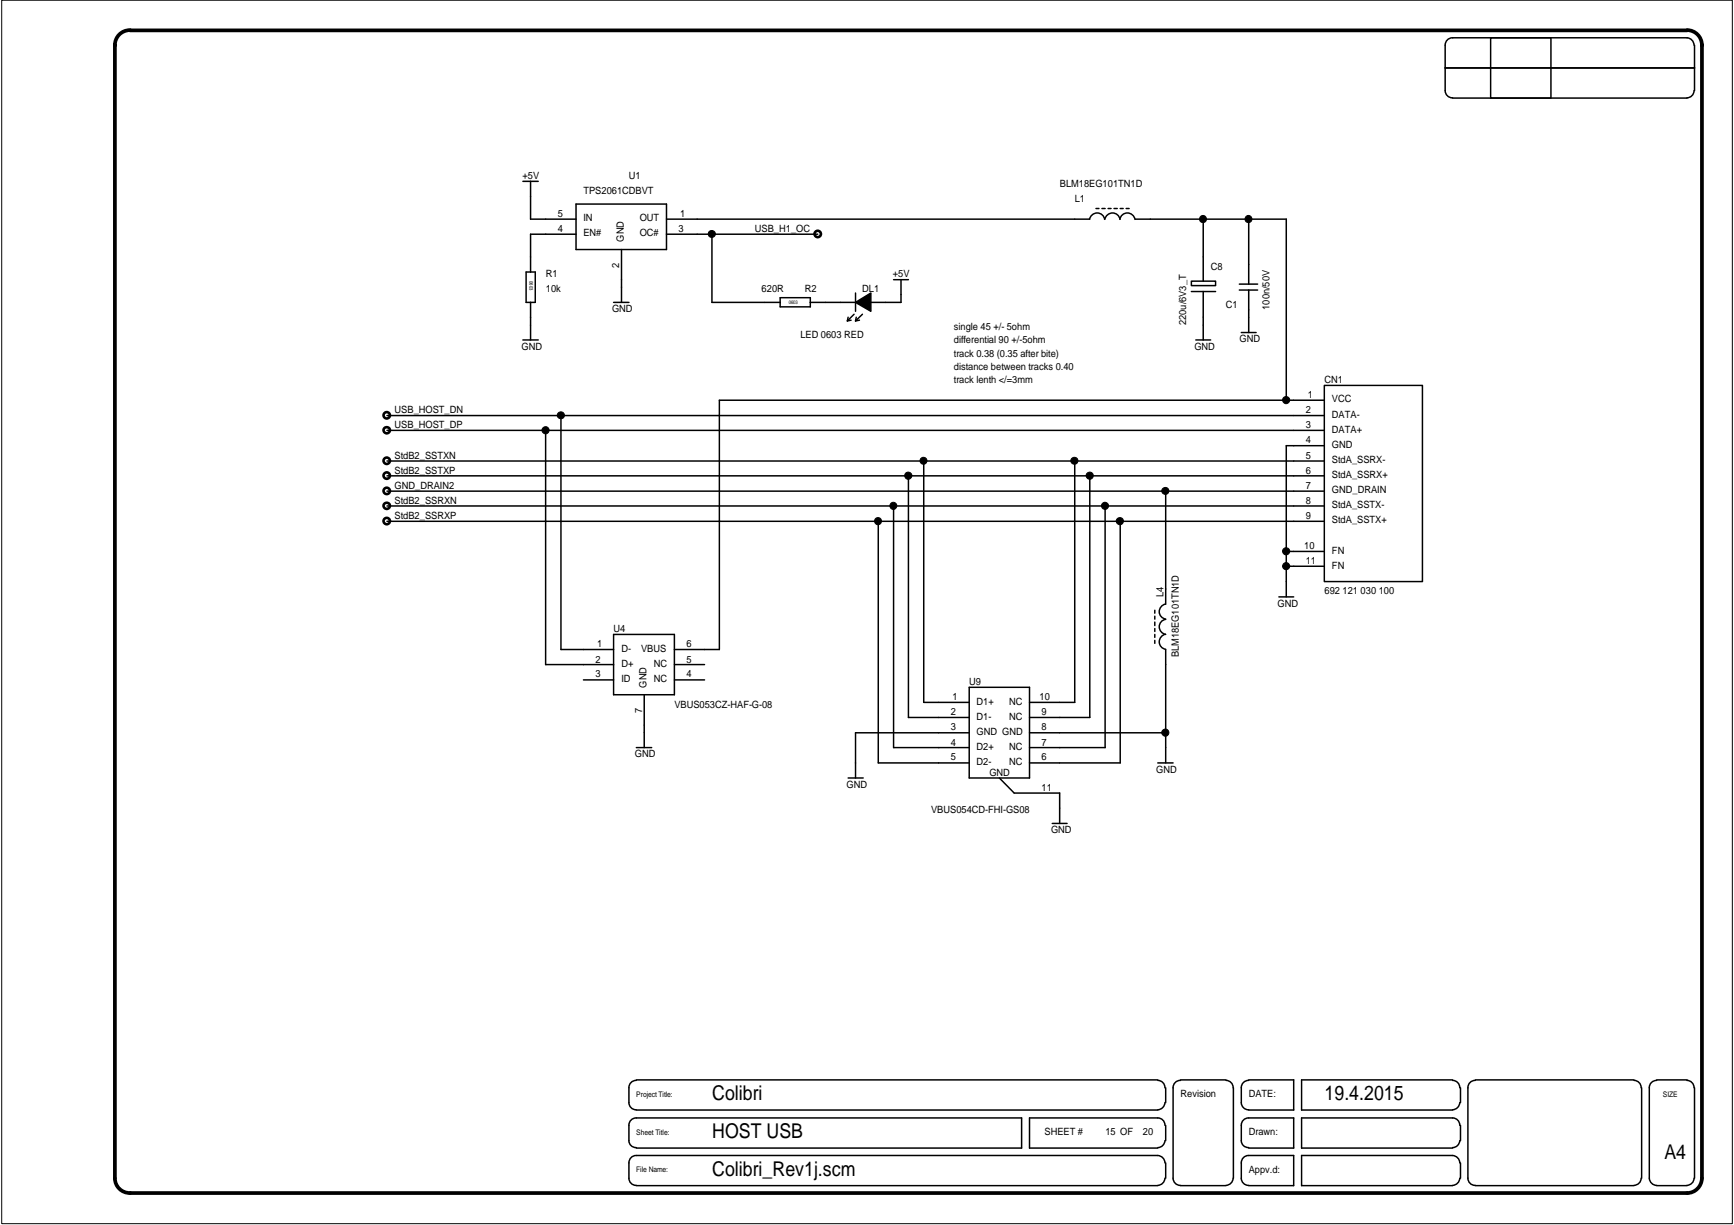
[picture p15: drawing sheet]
<svg xmlns="http://www.w3.org/2000/svg" width="297mm" height="210mm" viewBox="0 0 297 210" stroke-linecap="round" stroke-linejoin="round" font-family="sans-serif">
<defs><g id="words">
<g font-size="3.5">
<text x="122" y="188.5">Colibri</text>
<text x="226.9" y="188.5">19.4.2015</text>
<text x="122" y="194.9">HOST USB</text>
<text x="122" y="201.4">Colibri_Rev1j.scm</text>
<text x="285.1" y="198.6">A4</text>
</g>
<g font-size="1.7">
<text x="89.5" y="30.7">+5V</text>
<text x="99.9" y="33.2">TPS2061CDBVT</text>
<text x="107.7" y="30.7">U1</text>
<text x="181.6" y="32">BLM18EG101TN1D</text>
<text x="184.1" y="34.6">L1</text>
<text x="95.5" y="37.1">5</text>
<text x="95.5" y="39.8">4</text>
<text x="99.9" y="40.5">EN#</text>
<text x="99.9" y="37.9">IN</text>
<text x="106.8" y="41.4" transform="rotate(-90 106.8 41.4)">GND</text>
<text x="109.6" y="40.5">OC#</text>
<text x="109.6" y="37.9">OUT</text>
<text x="116.2" y="39.8">3</text>
<text x="116.5" y="37.1">1</text>
<text x="129.3" y="39.8">USB_H1_OC</text>
<text x="93.5" y="47.5">R1</text>
<text x="106.1" y="45.9" transform="rotate(-90 106.1 45.9)">2</text>
<text x="152.9" y="47.5">+5V</text>
<text x="207.4" y="46.2">C8</text>
<text x="93.5" y="50.1">10k</text>
<text x="104.9" y="53.5">GND</text>
<text x="130.5" y="50.1">620R</text>
<text x="137.9" y="50.1">R2</text>
<text x="147.7" y="50.1">DL1</text>
<text x="210" y="52.7">C1</text>
<text x="217.5" y="53.1" transform="rotate(-90 217.5 53.1)">100n/50V</text>
<text x="89.4" y="59.9">GND</text>
<text x="137.1" y="57.9">LED 0603 RED</text>
<text x="163.4" y="56.5">single 45 +/- 5ohm</text>
<text x="163.4" y="58.8">differential 90 +/-5ohm</text>
<text x="203.2" y="55.7" transform="rotate(-90 203.2 55.7)">220u/6V3_T</text>
<text x="204.6" y="59.9">GND</text>
<text x="212.3" y="58.6">GND</text>
<text x="163.4" y="61.1">track 0.38 (0.35 after bite)</text>
<text x="163.4" y="63.4">distance between tracks 0.40</text>
<text x="163.4" y="65.7">track lenth &lt;/=3mm</text>
<text x="226.9" y="65.6">CN1</text>
<text x="67.6" y="70.8">USB_HOST_DN</text>
<text x="223.7" y="70.8">2</text>
<text x="224" y="68.2">1</text>
<text x="228.2" y="69">VCC</text>
<text x="228.2" y="71.6">DATA-</text>
<text x="67.6" y="73.4">USB_HOST_DP</text>
<text x="223.7" y="73.4">3</text>
<text x="223.7" y="76">4</text>
<text x="228.2" y="74.2">DATA+</text>
<text x="228.2" y="76.8">GND</text>
<text x="67.6" y="78.6">StdB2_SSTXN</text>
<text x="67.6" y="81.2">StdB2_SSTXP</text>
<text x="67.6" y="83.7">GND_DRAIN2</text>
<text x="223.7" y="78.6">5</text>
<text x="223.7" y="81.2">6</text>
<text x="223.7" y="83.7">7</text>
<text x="228.2" y="81.9">StdA_SSRX+</text>
<text x="228.2" y="79.3">StdA_SSRX-</text>
<text x="67.6" y="86.3">StdB2_SSRXN</text>
<text x="67.6" y="88.9">StdB2_SSRXP</text>
<text x="223.7" y="86.3">8</text>
<text x="223.7" y="88.9">9</text>
<text x="228.2" y="87.1">StdA_SSTX-</text>
<text x="228.2" y="84.5">GND_DRAIN</text>
<text x="228.2" y="89.7">StdA_SSTX+</text>
<text x="223.4" y="94.1">10</text>
<text x="228.2" y="94.9">FN</text>
<text x="223.7" y="96.7">11</text>
<text x="226.9" y="101.9">692 121 030 100</text>
<text x="228.2" y="97.5">FN</text>
<text x="199.3" y="102.3" transform="rotate(-90 199.3 102.3)">L4</text>
<text x="218.9" y="103.9">GND</text>
<text x="102" y="113.5">2</text>
<text x="102.3" y="110.9">1</text>
<text x="105.1" y="108.3">U4</text>
<text x="106.5" y="111.7">D-</text>
<text x="109.8" y="111.7">VBUS</text>
<text x="117.6" y="113.5">5</text>
<text x="117.6" y="110.9">6</text>
<text x="201.9" y="112.6" transform="rotate(-90 201.9 112.6)">BLM18EG101TN1D</text>
<text x="102" y="116.1">3</text>
<text x="106.5" y="116.8">ID</text>
<text x="106.5" y="114.3">D+</text>
<text x="110.7" y="117.8" transform="rotate(-90 110.7 117.8)">GND</text>
<text x="112" y="114.3">NC</text>
<text x="112" y="116.8">NC</text>
<text x="117.6" y="116.1">4</text>
<text x="163.1" y="120">1</text>
<text x="166" y="117.3">U9</text>
<text x="178.1" y="120">10</text>
<text x="110" y="122.2" transform="rotate(-90 110 122.2)">7</text>
<text x="115.5" y="121.2">VBUS053CZ-HAF-G-08</text>
<text x="162.9" y="122.6">2</text>
<text x="162.9" y="125.1">3</text>
<text x="167.3" y="120.7">D1+</text>
<text x="167.3" y="123.4">D1-</text>
<text x="167.3" y="125.9">GND GND</text>
<text x="172.9" y="123.4">NC</text>
<text x="172.9" y="120.7">NC</text>
<text x="178.4" y="125.1">8</text>
<text x="178.4" y="122.6">9</text>
<text x="108.8" y="129.8">GND</text>
<text x="162.9" y="127.8">4</text>
<text x="162.9" y="130.3">5</text>
<text x="167.3" y="131.1">D2-</text>
<text x="167.3" y="128.5">D2+</text>
<text x="172.9" y="131.1">NC</text>
<text x="172.9" y="128.5">NC</text>
<text x="178.4" y="127.8">7</text>
<text x="178.4" y="130.3">6</text>
<text x="145" y="135">GND</text>
<text x="169.5" y="132.9">GND</text>
<text x="178.4" y="135.5">11</text>
<text x="198.1" y="132.4">GND</text>
<text x="159.5" y="139.4">VBUS054CD-FHI-GS08</text>
<text x="180" y="142.7">GND</text>
<text x="202.2" y="188">Revision</text>
<text x="213.9" y="188">DATE:</text>
<text x="178.9" y="194.5">SHEET #</text>
<text x="189.4" y="194.5">15 OF</text>
<text x="195.8" y="194.5">20</text>
<text x="213.9" y="194.5">Drawn:</text>
<text x="213.9" y="201">Appv.d:</text>
</g>
<g font-size="1.3">
<text x="109" y="187.9">Project Title:</text>
<text x="284.9" y="187.9">SIZE</text>
<text x="109" y="194.4">Sheet Title:</text>
<text x="109" y="200.9">File Name:</text>
</g>
<g font-size=".9">
<text x="90.7" y="48.1" transform="rotate(90 90.7 48.1)">0603</text>
<text x="135.1" y="52.1">0603</text>
</g>
</g></defs>
<g fill="none" stroke="#000" stroke-width=".45">
<circle cx="140.1" cy="40.1" r=".55"/>
<circle cx="66.3" cy="79" r=".55"/>
<circle cx="66.3" cy="71.2" r=".55"/>
<circle cx="66.3" cy="73.7" r=".54"/>
<circle cx="66.3" cy="81.5" r=".55"/>
<circle cx="66.3" cy="84.1" r=".55"/>
<circle cx="66.3" cy="89.3" r=".55"/>
<circle cx="66.3" cy="86.7" r=".54"/>
</g>
<g fill="none" stroke="#000" stroke-width=".26">
<path d="M247.6 11.6h42.7M248.8 16.8h40.2M255.4 6.5h10.3v10.3h-10.3zM290.2 7.7a1.29 1.29 0 0 0-1.2-1.2h-40.2a1.24 1.24 0 0 0-1.2 1.2v7.8a1.23 1.23 0 0 0 1.2 1.3M290.2 15.5a1.23 1.23 0 0 1-1.2 1.3M290.3 7.7v7.8M89.6 31.1h2.6M90.9 31.1v6.4h7.8M98.7 35h15.5v7.8h-15.5zM114.2 37.5h72.5M186.6 37.5a1.31 1.31 0 0 1 1.4-1 1.31 1.31 0 0 1 1.2 1.1M187.7 35.7h.6"/>
<path d="M188.8 35.7h.5M189.3 37.5a1.31 1.31 0 0 1 1.3-1 1.31 1.31 0 0 1 1.3 1.1M189.8 35.7h.5M190.8 35.7h.6M191.9 37.5a1.31 1.31 0 0 1 1.3-1 1.31 1.31 0 0 1 1.2 1.1M191.9 35.7h.5M192.9 35.7h.5M194.5 37.5h25.8v31.1M206.1 37.5v10.7M213.9 37.5v11.2M89.6 58.3h2.6M90.1 46.6h1.6v5.2h-1.6z"/>
<path d="M90.9 51.8v6.5M98.7 40.1h-7.8v6.5M105.1 51.8h2.6M106.5 42.8v9M114.2 40.1h25.9M122 40.1v11.7h11.6M133.6 51h5.2v1.6h-5.2zM138.8 51.8h7.8M145.3 54.4l-.1 .6M145.8 54.9l-.6 .1M146.3 53.8l-1.1 1.2M146.6 51.8l2.6-1.6v3.1z"/>
<path d="M146.6 50.2v3.1M146.7 54.4l-.1 .6M147.2 54.9l-.6 .1M147.7 53.8l-1.1 1.2M153.1 47.9h2.5M154.3 47.9v3.9h-5.1M204.1 48.2h4.1v.7h-4.1zM204.1 50h4.1M204.8 58.3h2.6M206.1 50v8.3M212.3 49.7h3.1M212.3 48.7h3.1"/>
<path d="M212.6 57h2.6M213.9 49.7v7.3M66.3 79h160.6M66.3 71.2h160.6M66.3 73.7h160.6M93.5 73.7v40.2h11.6M96.1 71.2v40.1h9M158.2 79v41.4h7.8M184.1 79v41.4h-7.7M226.9 66h16.8v33.7h-16.8zM226.9 68.6h-103.7v42.7h-7.7M226.9 76.4h-6.6v25.9"/>
<path d="M66.3 81.5h160.6M66.3 84.2h160.6M66.3 86.7h160.6M66.3 89.3h160.6M150.4 89.3v41.4h15.6M153.1 86.7v41.4h12.9M155.6 81.5v41.4h10.4M186.7 81.5v41.4h-10.3M189.3 86.7v41.4h-12.9M191.9 89.3v41.4h-15.5M199.7 84.2v19.3M220.3 97h6.6"/>
<path d="M220.3 94.5h6.6M99.9 116.5h5.2M105.1 108.7h10.4v10.3h-10.4zM110.4 119v9.1M115.5 113.9h5.2M115.5 116.5h5.2M166 117.8h10.4v15.5h-10.4zM197.8 104.6v.5M197.8 105.6v.5M197.8 106.6v.6M197.8 107.7v.5M197.8 108.7v.5"/>
<path d="M197.8 109.7v.5M199.6 108.7a1.31 1.31 0 0 0-1 1.3 1.31 1.31 0 0 0 1.1 1.3M199.6 103.5a1.31 1.31 0 0 0-1 1.3 1.31 1.31 0 0 0 1.1 1.3M199.7 106.1a1.31 1.31 0 0 0-1.1 1.3 1.31 1.31 0 0 0 1.1 1.3M199.7 111.3v19.4M219.1 102.3h2.5M109 128.1h2.6M145.3 133.3h2.6M166 125.6h-19.4v7.7M171.2 133.3l2.5 2.6h7.8v5.2M176.4 125.6h23.3M198.3 130.7h2.7"/>
<path d="M180.3 141.1h2.5M109 185.1a1.23 1.23 0 0 0-1.3 1.3v2.5a1.23 1.23 0 0 0 1.3 1.3M109 196.6a1.2 1.2 0 0 1-1.3-1.1v-2.7a1.23 1.23 0 0 1 1.3-1.2h66v5.1h-66M109 185h89.3M109 190.2h89.3M198.3 185.1a1.23 1.23 0 0 1 1.3 1.3M199.6 192.8a1.23 1.23 0 0 0-1.3-1.2h-21.9v5.1h21.9M199.6 195.5a1.26 1.26 0 0 1-1.3 1.1M199.6 188.9a1.29 1.29 0 0 1-1.3 1.3M199.6 199.3a1.29 1.29 0 0 0-1.3-1.3h-89.3a1.24 1.24 0 0 0-1.3 1.3v2.6a1.23 1.23 0 0 0 1.3 1.2M199.7 186.4v2.5M199.7 192.8v2.7"/>
<path d="M199.7 199.3v2.6M202.2 185.1a1.23 1.23 0 0 0-1.2 1.3v15.5a1.23 1.23 0 0 0 1.2 1.2M202.2 185h7.8M210 185.1a1.23 1.23 0 0 1 1.2 1.3M211.3 186.4v15.5M213.9 185.1a1.23 1.23 0 0 0-1.3 1.3v2.5a1.23 1.23 0 0 0 1.3 1.3M213.9 196.6a1.2 1.2 0 0 1-1.3-1.1v-2.7a1.23 1.23 0 0 1 1.3-1.2h7.7v5.1h-7.7M213.9 185h7.7v5.2h-7.7M248.8 185.1a1.23 1.23 0 0 1 1.3 1.3M248.8 185h-25.8v5.2h25.8M250.1 188.9a1.29 1.29 0 0 1-1.3 1.3M250.1 192.8a1.23 1.23 0 0 0-1.3-1.2h-25.8v5.1h25.8"/>
<path d="M250.1 195.5a1.26 1.26 0 0 1-1.3 1.1M250.1 199.3a1.29 1.29 0 0 0-1.3-1.3h-25.8v5.2h25.8M250.2 186.4v2.5M250.2 192.8v2.7M250.2 199.3v2.6M252.7 185.1a1.23 1.23 0 0 0-1.2 1.3v15.5a1.23 1.23 0 0 0 1.2 1.2M252.7 185h27.2M279.9 185.1a1.23 1.23 0 0 1 1.2 1.3M281.2 186.4v15.5M283.8 185.1a1.24 1.24 0 0 0-1.3 1.3v15.5a1.3 1.3 0 0 0 1.3 1.2M283.8 185h5.2M289 185.1a1.23 1.23 0 0 1 1.2 1.3"/>
<path d="M290.3 186.4v15.5M109 203.2h89.3M199.6 201.9a1.29 1.29 0 0 1-1.3 1.2M202.2 203.2h7.8M211.2 201.9a1.29 1.29 0 0 1-1.2 1.2M213.9 203.1a1.23 1.23 0 0 1-1.3-1.2v-2.6a1.24 1.24 0 0 1 1.3-1.3h7.7v5.2h-7.7M250.1 201.9a1.29 1.29 0 0 1-1.3 1.2M252.7 203.2h27.2M281.1 201.9a1.25 1.25 0 0 1-1.2 1.2M283.8 203.2h5.2M290.2 201.9a1.25 1.25 0 0 1-1.2 1.2"/>
</g>
<g fill="#000">
<path d="M146.6 51.8l2.6-1.6v3.1z"/>
<circle cx="206.1" cy="37.5" r=".61"/>
<circle cx="213.9" cy="37.5" r=".61"/>
<circle cx="121.9" cy="40.1" r=".61"/>
<circle cx="93.5" cy="73.7" r=".61"/>
<circle cx="96.1" cy="71.2" r=".6"/>
<circle cx="158.2" cy="79" r=".6"/>
<circle cx="184.1" cy="79" r=".6"/>
<circle cx="220.3" cy="68.6" r=".61"/>
<circle cx="150.4" cy="89.3" r=".6"/>
<circle cx="153" cy="86.7" r=".6"/>
<circle cx="155.6" cy="81.5" r=".62"/>
<circle cx="186.7" cy="81.5" r=".61"/>
<circle cx="189.3" cy="86.7" r=".61"/>
<circle cx="191.8" cy="89.3" r=".61"/>
<circle cx="199.6" cy="84.1" r=".6"/>
<circle cx="220.3" cy="94.5" r=".61"/>
<circle cx="220.3" cy="97" r=".61"/>
<circle cx="199.6" cy="125.5" r=".61"/>
</g>
<g fill="none" stroke="#000" stroke-width=".17">
<path d="M.3 0h296.5v209.7h-296.5z"/>
<circle cx="206.1" cy="37.5" r=".61"/>
<circle cx="213.9" cy="37.5" r=".61"/>
<circle cx="121.9" cy="40.1" r=".61"/>
<circle cx="93.5" cy="73.7" r=".61"/>
<circle cx="96.1" cy="71.2" r=".6"/>
<circle cx="158.2" cy="79" r=".6"/>
<circle cx="184.1" cy="79" r=".6"/>
<circle cx="220.3" cy="68.6" r=".61"/>
<circle cx="150.4" cy="89.3" r=".6"/>
<circle cx="153" cy="86.7" r=".6"/>
<circle cx="155.6" cy="81.5" r=".62"/>
<circle cx="186.7" cy="81.5" r=".61"/>
<circle cx="189.3" cy="86.7" r=".61"/>
<circle cx="191.8" cy="89.3" r=".61"/>
<circle cx="199.6" cy="84.1" r=".6"/>
<circle cx="220.3" cy="94.5" r=".61"/>
<circle cx="220.3" cy="97" r=".61"/>
<circle cx="199.6" cy="125.5" r=".61"/>
</g>
<path d="M22.3 5.2a2.57 2.57 0 0 0-2.6 2.6v194.1a2.56 2.56 0 0 0 2.6 2.5h266.7a2.57 2.57 0 0 0 2.5-2.5v-194.1a2.56 2.56 0 0 0-2.5-2.6M22.3 5.2h266.7" fill="none" stroke="#000" stroke-width=".64"/>
<use href="#words"/>
</svg>
